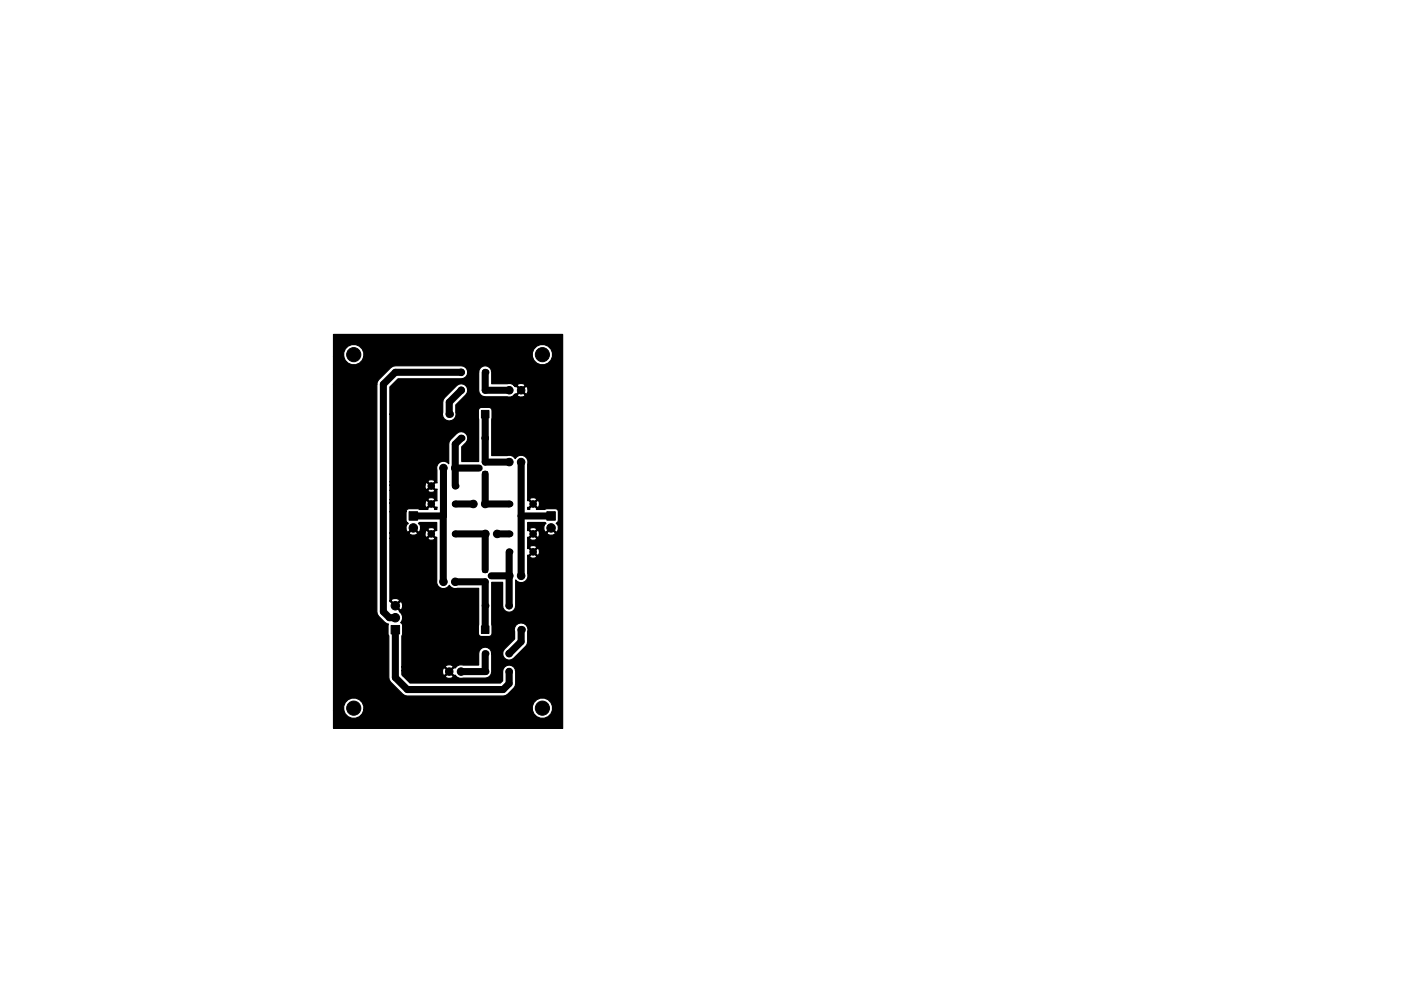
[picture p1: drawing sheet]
<svg xmlns="http://www.w3.org/2000/svg" width="297mm" height="210mm" viewBox="0 0 297 210" stroke-linecap="round" stroke-linejoin="round" font-family="sans-serif">
<g fill="#000" stroke="#000" stroke-width=".21">
<path d="M102.1 87.1h1.6v1.6h-1.6zM86.7 108.6h1.8v1.8h-1.8zM102.4 100.1h1v1h-1zM115.9 108.6h1.8v1.8h-1.8zM82.9 132.7h1.8v1.8h-1.8zM102.1 132.8h1.6v1.6h-1.6zM102.4 120.4h1v1h-1z"/>
<circle cx="75" cy="75.2" r="1.5"/>
<circle cx="97.8" cy="79" r=".7"/>
<circle cx="115" cy="75.2" r="1.5"/>
<circle cx="94" cy="99.3" r=".8"/>
<circle cx="96.5" cy="99.3" r=".8"/>
<circle cx="97.8" cy="82.8" r=".7"/>
<circle cx="101.6" cy="99.3" r=".5"/>
<circle cx="102.9" cy="98" r=".5"/>
<circle cx="102.9" cy="93" r=".7"/>
<circle cx="108" cy="98" r=".8"/>
<circle cx="108" cy="82.8" r=".8"/>
<circle cx="110.5" cy="82.8" r=".8"/>
<circle cx="110.5" cy="98" r=".8"/>
<circle cx="87.6" cy="112" r=".9"/>
<circle cx="91.4" cy="113.3" r=".7"/>
<circle cx="91.4" cy="103.1" r=".7"/>
<circle cx="91.4" cy="106.9" r=".7"/>
<circle cx="100.4" cy="106.9" r=".8"/>
<circle cx="102.9" cy="106.9" r=".8"/>
<circle cx="102.9" cy="113.3" r=".8"/>
<circle cx="105.4" cy="113.3" r=".8"/>
<circle cx="113" cy="117.1" r=".7"/>
<circle cx="113" cy="113.3" r=".7"/>
<circle cx="113" cy="106.9" r=".7"/>
<circle cx="116.8" cy="112" r=".9"/>
<circle cx="83.8" cy="131.1" r=".9"/>
<circle cx="83.8" cy="128.5" r=".9"/>
<circle cx="94" cy="123.4" r=".8"/>
<circle cx="96.5" cy="123.4" r=".8"/>
<circle cx="102.9" cy="123.4" r=".5"/>
<circle cx="104.1" cy="122.2" r=".5"/>
<circle cx="107.9" cy="128.5" r=".7"/>
<circle cx="107.9" cy="138.7" r=".7"/>
<circle cx="108" cy="122.2" r=".8"/>
<circle cx="110.5" cy="122.2" r=".8"/>
<circle cx="75" cy="150.2" r="1.5"/>
<circle cx="95.2" cy="142.5" r=".8"/>
<circle cx="97.7" cy="142.5" r=".8"/>
<circle cx="107.9" cy="142.5" r=".7"/>
<circle cx="115" cy="150.2" r="1.5"/>
</g>
<g fill="#000">
<circle cx="102.9" cy="79" r=".7"/>
<circle cx="95.2" cy="87.9" r=".8"/>
<circle cx="97.8" cy="93" r=".7"/>
<circle cx="102.9" cy="82.8" r=".7"/>
<circle cx="96.5" cy="103.1" r=".7"/>
<circle cx="96.5" cy="106.9" r=".7"/>
<circle cx="96.5" cy="113.3" r=".7"/>
<circle cx="107.9" cy="113.3" r=".7"/>
<circle cx="107.9" cy="117.1" r=".7"/>
<circle cx="107.9" cy="106.9" r=".7"/>
<circle cx="102.9" cy="128.5" r=".7"/>
<circle cx="102.9" cy="138.7" r=".7"/>
<circle cx="110.5" cy="133.6" r=".8"/>
<circle cx="102.9" cy="142.5" r=".7"/>
</g>
<g fill="none" stroke="#000" stroke-width="1.5">
<path d="M97.8 79h-14l-2.5 2.5v48.3l1.2 1.3h1.3M102.9 79v3.8h5.1M94 99.3v10.2M96.5 99.3h5.1M97.8 93l-1.3 1.2v8.9M97.8 82.8l-2.6 2.5v2.6M102.9 87.9v10.1h5.1M110.5 98v24.2M87.6 109.5h6.4M94 109.5v13.9M96.5 113.3h6.4v7.6M96.5 106.9h3.9"/>
<path d="M102.9 100.6v6.3h5M105.4 113.3h2.5M107.9 117.1v11.4M110.5 109.5h6.3M83.8 133.6v10.2l2.6 2.5h20.3l1.2-1.3v-2.5M96.5 123.4h6.4v10.2M102.9 138.7v3.8h-5.1M104.1 122.2h3.9M110.5 133.6v2.5l-2.6 2.6"/>
</g>
<path d="M70.7 71h48.6v83.5h-48.6v-3.8h2.2l.3 .8a2.18 2.18 0 0 0 2.2 .9 2.18 2.18 0 0 0 1.7-1.7h35.8l.3 .8a2.18 2.18 0 0 0 3.6 0 2.18 2.18 0 0 0-1.4-3.4 2.18 2.18 0 0 0-2.5 2.6h-35.8v-.9a2.18 2.18 0 0 0-2.5-1.7 2.18 2.18 0 0 0-1.7 2.6h-2.2v-69.2h9.2v48.3l.4 1 1.3 1.2 .8 .4-.1 2.1 .1 .4 .1 9.4 2.9 3 1 .4h20.3a3.7 3.7 0 0 0 2.6-2.7v-2.8a1.37 1.37 0 0 0-1.5-1.1 1.37 1.37 0 0 0-1.2 1.4v2l-.5 .4h-19.2l-1.4-1.4h8.9l.1 .2a1.05 1.05 0 0 0 1.6-.2l-.9-.8-.8 .8h-8.9l-.3-.3v-.9h8.6l.2 .9 .2 .1 .9-.8h.3l.9 .8 .2-.1a1.39 1.39 0 0 0 1.7 .7l5.2-.1 .7-.8 .2-.5v-3.8h2.3v.2a1.36 1.36 0 0 0 .9 1.1 1.36 1.36 0 0 0 1.4-.3l2.9-3 .1-2.7a1.44 1.44 0 0 0-1.4-1.8 1.44 1.44 0 0 0-1.4 1.8v1.6l-2.1 2.1-.4 1h-2.3l-.2-.6a1.39 1.39 0 0 0-1.5-.8 1.39 1.39 0 0 0-1.1 1.4v2.4h-3.3a1.38 1.38 0 0 0-1.7 .6h-.2l-.9 .8h-.3l-.9-.8h-.2l-.2 .6h-8.6v-.8h9.2l.8 .8 .9-.8a.97 .97 0 0 0-1.7 0h-9.2v-6.6l.2-.4v-1.8l-.2-.5-.2-.1 .1-.2a1.56 1.56 0 0 0-.4-2.2v-.1l-1.1-1.1h.4l.9 .9 .3-.1a1.16 1.16 0 0 0-.3-1.7l-.9 .9h-.4l-.9-.9v-.2h.2l.9 .9 .9-.9a1.07 1.07 0 0 0-1.8 0h-.2v-13.2h8v.2a.95 .95 0 0 0 1.5-.2l-.8-.7-.7 .7h-8v-1.1h4l.1 .2a1.15 1.15 0 0 0 1.7-.2h1.6l.2 .9h.2l.8-.7-.8-.8-.2 .1-.2 .5h-1.6l-.9-.9-.9 .9h-4v-4.5h3.4v1.8l.4 .7a1.07 1.07 0 0 0 0 1.8l1.1-1.1 1.1 1.1 .3-.1 .1-.5h1.6l.7 .8 .8-.8-.1-.2a.95 .95 0 0 0-1.4 .2h-1.6l.1-.7-.2-.4-.3-.1 .1-.1 3.8-.1v1.7l-.2-.1-.8 .8 .8 .7h.2v9.2a1.45 1.45 0 0 0 .9 1.6 1.45 1.45 0 0 0 1.8-.6 1.38 1.38 0 0 0 1.6 .6h4.6v9.8l.6 .4h1.6a.65 .65 0 0 0 .6-.6v-10.8h2.3v4.9a1.39 1.39 0 0 0 1.3 1.4 1.39 1.39 0 0 0 1.4-1.4v-5.5l.4 .4a1.45 1.45 0 0 0 1.6 0 1.45 1.45 0 0 0 .6-1.6v-3.8h.4a1 1 0 0 0 1.4 .3l.1-.3-.8-.7-.7 .7h-.4v-.2h.2l.8-.7h.3l.8 .7h.2a.95 .95 0 0 0-.2-1.5l-.8 .8h-.3l-.8-.8-.2 .1v-.2h.4l.7 .7 .8-.7a1 1 0 0 0-1.5-.3v.3h-.4v-2h.4a1 1 0 0 0 1.4 .2l.1-.2-.8-.7-.7 .7h-.4v-.2h.2l.8-.7h.3l.8 .7h.2l.2-.9h1.5l.1 .2a1.16 1.16 0 0 0 1.7-.2l-.9-.9-.9 .9h-1.5l-.2-.5-.2-.1-.8 .8h-.3l-.8-.8-.2 .1v-.3h.4l.7 .8 .8-.8a1 1 0 0 0-1.5-.2v.2h-.4v-1.4h3.6l.3 .2-.3 .1a1.16 1.16 0 0 0 .3 1.7l1-1.1 1.1 1.1a1.07 1.07 0 0 0 0-1.8l.5-.7v-1.8a.65 .65 0 0 0-.7-.7l-4 .2 .1-.2-.8-.8-.7 .8v.2h-.4v-.5l.2 .1 .8-.8h.3l.8 .8a1 1 0 0 0 .2-1.5h-.2l-.8 .7h-.3l-.8-.7h-.2v-.2h.4l.7 .7 .8-.7-.1-.2a.95 .95 0 0 0-1.4 .2h-.4v-7.6a1.44 1.44 0 0 0-.8-1.7 1.44 1.44 0 0 0-1.9 .6 1.38 1.38 0 0 0-1.6-.6h-3.3v-9.9l-.6-.4h-1.6a.65 .65 0 0 0-.7 .7l.1 10.8h-3.6v-3.1l1.2-1.3a1.39 1.39 0 0 0-.5-1.7 1.39 1.39 0 0 0-1.8 .2l-1.6 1.7-.1 4.7a1.44 1.44 0 0 0-1.8-.4 1.44 1.44 0 0 0-.7 1.7v2.8l-.2-.1-.8 .7 .8 .8 .2-.2v2.6l-.2-.1-.8 .7 .8 .8 .2-.1v.5h-.5l.1-.2-.8-.8-.7 .8v.2l-4-.2a.65 .65 0 0 0-.6 .7h-3.4v-1.9h7.4l.2 .9 .2 .1 .8-.8-.8-.7h-.2l-.2 .5h-7.4v-.7h8l.7 .7 .8-.7-.1-.2a.95 .95 0 0 0-1.4 .2h-8v-1.9h8v.2a.95 .95 0 0 0 1.5-.2l-.8-.8-.7 .8h-8v-1.2h7.4l.2 .9 .2 .1 .8-.8-.8-.7h-.2l-.2 .5h-7.4v-.7h8l.7 .7 .8-.7-.1-.3a.95 .95 0 0 0-1.4 .3h-8v-14.3h11.1l.1 .5a1.45 1.45 0 0 0 1.8 .8 1.45 1.45 0 0 0 .9-1.7v-1.6l2.2-2.1a1.39 1.39 0 0 0 0-2 1.39 1.39 0 0 0-2 0l-2.8 3-.2 3.1h-11.1v-5.8l1.7-1.7h13.4l1-.4 .4-1h2.3v3.8l.4 1 1 .4h4.7a1.31 1.31 0 0 0 1.4-.4h.7v.3a1.05 1.05 0 0 0 1.6-.3l-.8-.8-.8 .8h-.7l.2-.3 .3 .1 .8-.8h.4l.8 .8a.97 .97 0 0 0 0-1.6l-.8 .8h-.4l-.8-.8-.3 .1-.2-.3h.7l.8 .8 .8-.8a.97 .97 0 0 0-1.6 0h-.7l-.7-.4h-4l-.2-2.9a1.39 1.39 0 0 0-1.5-.9 1.39 1.39 0 0 0-1.1 1.4h-2.3l-.4-1-1-.4h-14l-1 .4-2.5 2.5-.4 1h-9.2v-5.8h2.2a2.18 2.18 0 0 0 2.1 1.7 2.18 2.18 0 0 0 2.1-1.7h35.8l.3 .8a2.18 2.18 0 0 0 3.6 0 2.18 2.18 0 0 0-1.4-3.4 2.18 2.18 0 0 0-2.5 2.6h-35.8v-.9a2.18 2.18 0 0 0-2.5-1.7 2.18 2.18 0 0 0-1.7 2.6h-2.2z" fill="#000" stroke="#000" stroke-width=".25"/>
</svg>
